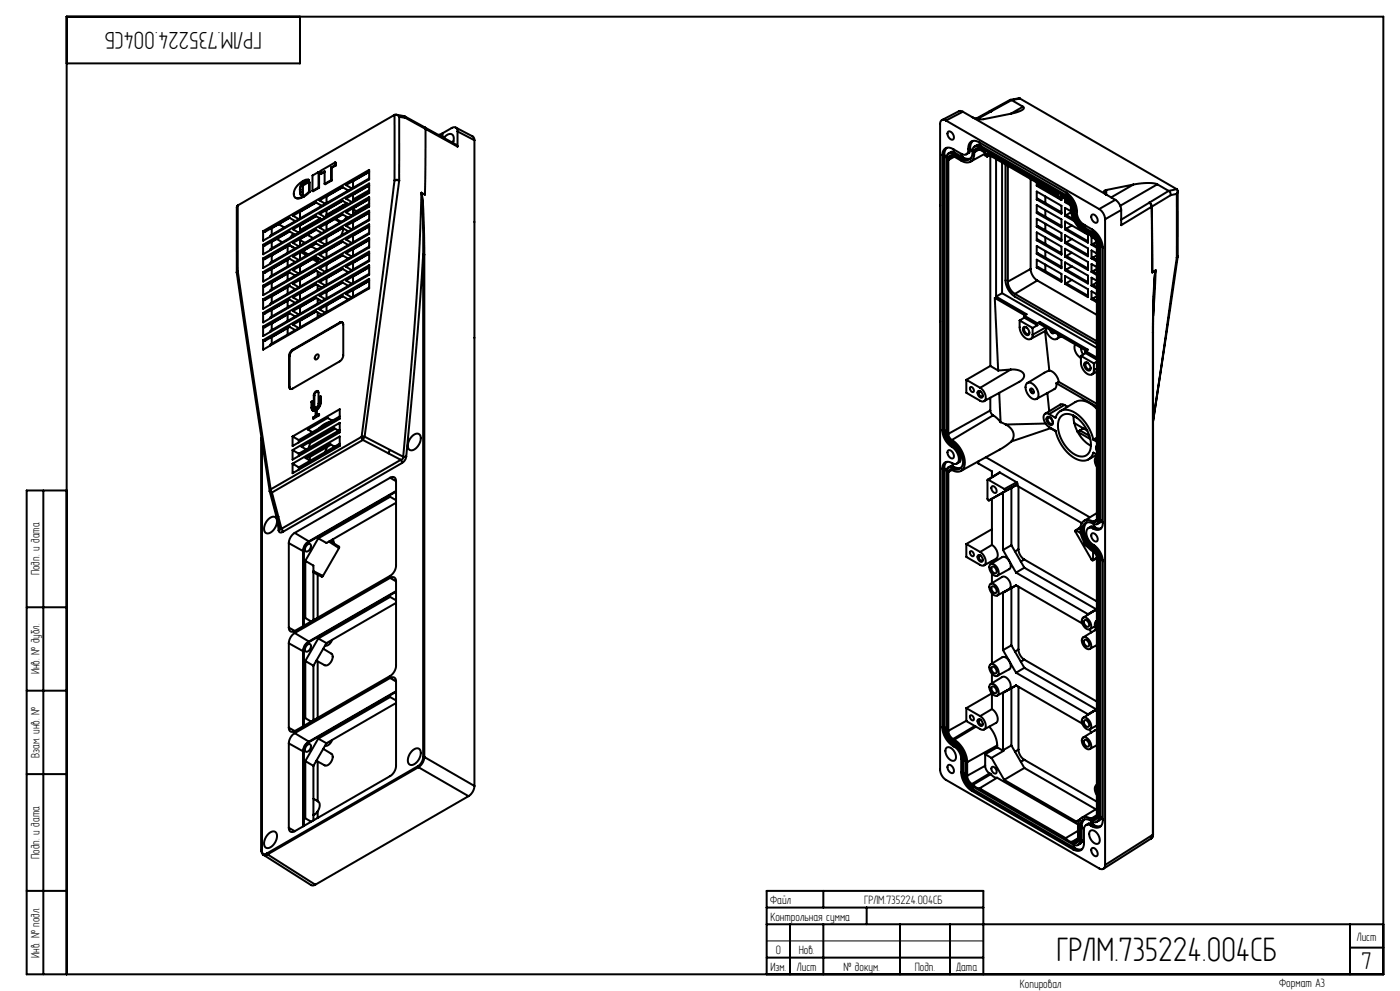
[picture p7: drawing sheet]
<svg xmlns="http://www.w3.org/2000/svg" width="420mm" height="297mm" viewBox="0 0 420 297" stroke-linecap="round" stroke-linejoin="round" font-family="sans-serif">
<defs><g id="words">
<text font-size="11" x="316.9" y="288">ГРЛМ.735224.004СБ</text>
<g font-size="7.8">
<text x="78.6" y="9.5" transform="rotate(-180 78.6 9.5)">ГРЛМ.735224.004СБ</text>
<text x="408.6" y="290.5">7</text>
</g>
<g font-size="3.9">
<text x="11.9" y="172.4" transform="rotate(-90 11.9 172.4)">Подп. и дата</text>
<text x="11.9" y="202.1" transform="rotate(-90 11.9 202.1)">Инв. № дубл.</text>
<text x="11.9" y="227.2" transform="rotate(-90 11.9 227.2)">Взам. инв. №</text>
<text x="11.9" y="257.4" transform="rotate(-90 11.9 257.4)">Подп. и дата</text>
<text x="231.1" y="270.9">Файл</text>
<text x="231.1" y="275.9">Контрольная сумма</text>
<text x="259.2" y="270.9">ГРЛМ.735224.004СБ</text>
<text x="407" y="281.9">Лист</text>
<text x="11.9" y="287.1" transform="rotate(-90 11.9 287.1)">Инв. № подл.</text>
<text x="232.7" y="285.9">0</text>
<text x="239.6" y="285.9">Нов.</text>
<text x="231.1" y="290.9">Изм.</text>
<text x="239" y="290.9">Лист</text>
<text x="253" y="290.9">№ докум.</text>
<text x="274.4" y="290.9">Подп.</text>
<text x="286.9" y="290.9">Дата</text>
<text x="306" y="296">Копировал</text>
<text x="383.8" y="295.9">Формат A3</text>
</g>
</g></defs>
<path d="M230 282h65" fill="none" stroke="#000" stroke-width=".3"/>
<g fill="none" stroke="#000" stroke-width=".6">
<path d="M90 5v14h-70M118.4 34.4l-47.1 27.2M118.4 34.4v19.7M118.4 34.4l.7 .1 .7 .5M118.4 34.4h.1M118.8 34.4l2.5 .4 .4 .5M119.8 35v19M119.8 35l1.9 .3M121.4 34.8l6.1 3.4M121.7 35.3l6 3.3M127.4 38.2l9.6 5.3 .3 .4M127.4 38.2l.3 .4"/>
<path d="M127.7 38.6l9.6 5.3M127.7 38.6l-.2 19.8-1.1-.6M132.8 39.9l-1.3 .5M132.8 39.9v1.2M136.7 38.2l5.2 2.7 .4 1.1M137.3 39.4a1.08 1.08 0 0 0-.6-1.2 1.08 1.08 0 0 0-1.2 .2l-2.7 1.5M137.3 39.4v4.5M137.3 39.4l5 2.6M283.8 36.1a1.08 1.08 0 0 0-1.3-.1 1.08 1.08 0 0 0-.5 1.1l.1 194.1 .7 1.6 1 .9 46 26.6a1.08 1.08 0 0 0 1.2 .1 1.08 1.08 0 0 0 .5-1.2M283.8 36.1l46 26.6M284.4 39.5a1.49 1.49 0 0 1 1.5 .7 1.49 1.49 0 0 1 0 1.6 1.67 1.67 0 0 1-1.5-2.3zM288.9 33.5l-1.2-.2-5.1 2.7"/>
<path d="M288.9 33.5l-5.1 2.6M288.9 33.5l45.7 26.4M296.9 33.3l.5 .1M296.9 33.3l-4.1 2.3M297.4 33.4h.1M297.4 33.4l-4.2 2.3M303.2 34.1l-8.5 1.7-1.6-.2-1.5-.5M303.5 30h-.5l-6.1 3.3M303.5 30h.1M303.5 30l-6.1 3.4M303.5 30l3.4 2M306 29.5l-2.9 .4"/>
<path d="M306 29.5l47 27.2M306 29.5l-2.5 .5M306.9 32l.3 .3a2.65 2.65 0 0 1-2.4 1.4l-1.6 .4M306.9 32l-3.7 2.1M90 56.8v.7M90 56.8l.1 .1M90 57.5l.2 .1M90.1 56.9l.1 .7M90.2 57.6l.2 .9M91 58.8l.2 .1M91.2 58.9a2.23 2.23 0 0 1-2.6 .4M91.3 54.5h.7"/>
<path d="M91.3 54.5a2.35 2.35 0 0 0-1.3 2.3M91.3 54.5l.1 .1M91.4 54.6a2.35 2.35 0 0 0-1.3 2.3M92 54.5l-.6 .1M92.5 53.9l.2 .1-.2 .3-.3 .3-.2-.1M92.5 53.9a4.6 4.6 0 0 0-4.2 4.9 1.52 1.52 0 0 0 2.3 .2l.4-.2M92.5 53.9l-.5 .6M92.7 54.5l-1.8 1.1v2.8a.65 .65 0 0 1-.9-.1 .65 .65 0 0 1 0-.8M92.7 57.4l-1.7 1.4M92.7 54.5l.2 .1v2.9M92.7 54.5v2.9M92.7 57.4l.2 .1"/>
<path d="M92.9 57.5l-1.7 1.4M95.6 51.6v4.6M95.6 51.6l.1 .1v4.6M95.6 51.6l-1.9 1v4.6M95.6 56.2l-1.9 1M95.6 56.2l.1 .1M95.7 56.3l-1.8 1-.2-.1M96.2 52l1.2-.7v3.8M97.4 51.5l-1.1 .6-.1-.1M98 58.9v2M98 58.9l-.3 .1M99.3 50.2v3.8"/>
<path d="M99.3 54l-1.9 1.1M99.3 54l.2 .1M99.3 50.2l.2 .1M99.5 54.1l-1.9 1.1-.2-.1M99.5 50.3v3.8M100.6 48.7l.1 .1v.8M100.6 48.7v.8M100.6 49.5l-1.3 .7M100.6 48.7l-4.4 2.5v.8M100.6 49.5l.1 .1M100.7 49.6l-1.2 .7M102.8 56.1l-4.8 2.8"/>
<path d="M104.5 57.1l-1.8-1-6.9 4 1.8 1M105.7 54.4l.2-.1v2M105.9 58.4v2M105.9 58.4l-.2 .1M110.8 59.6l-7 4 1.8 1M110.8 59.7l-4.9 2.8M110.8 55.5l-7 4 1.8 1.1M110.8 57.6l-6.3 3.6M110.8 55.6l-4.9 2.8M110.8 51.4l-7 4.1 1.8 1M110.8 53.5l-14.3 8.2M110.8 57l-4.9 2.8"/>
<path d="M118.4 54.1l-9.9 76.8M118.4 54.1l1.3 .1M119.7 54.2l-10.3 76.7M119.8 54l-.1 .2M119.8 54l-.7-.1-.7 .2M126.4 57.8h.1M126.4 57.8a861.2 861.2 0 0 1-4.1 63.9l-1.3 15.2M126.4 57.8l.4 5.5 .2 13.1M126.4 57.8h.1a23.7 23.7 0 0 1 .5 6.8l.3 11.8M133.2 41.3l.5-.5a1.37 1.37 0 0 1 1.9-.5 1.37 1.37 0 0 1 .5 1.8l-.2 .7M136 42.3l-.3 .4M142.3 42v193.5"/>
<path d="M282.7 46.5v82.5M283.3 46.4l.7 .5M283.3 46.4v82.5M283.3 46.2l-.6 .3M284.1 44.3l-.6 .9-.2 1.2M284.5 48v82M284.5 47.4v.6M285.3 45.5l-.8 .5M285.4 45.5l.9 .2M285.8 46.7l-1.3 .7M285.9 46.1a1.19 1.19 0 0 0-1.4-.1 1.19 1.19 0 0 0-.5 1.3v82.4a4.1 4.1 0 0 0 2.4 3.4 6.3 6.3 0 0 1 2.1 6.8 2.02 2.02 0 0 1-2.9 .3M285.9 46.1l2.5 1.5"/>
<path d="M286.2 44.8l.1 .9M286.3 45.7l2.5 1.4M286.3 47l-1.8 1M286.5 45.8l-.6 .3M288.7 46.3l.1 .8M288.8 47.1l1.3 .5 1-.1M289 47.2l-.6 .4M290.5 44.7a2 2 0 0 1 .8-2.2 2 2 0 0 1 2.4 .1l26.2 15.1a7.4 7.4 0 0 1 3.2 6.7l.4 1.1 1 1.3 3.1 2a7.1 7.1 0 0 1 3.2 5.5v82.5a1.74 1.74 0 0 1-.8 1.8 1.74 1.74 0 0 1-2-.2M290.5 44.7a1.31 1.31 0 0 1-.5 1.5 1.31 1.31 0 0 1-1.6-.1l-2.5-1.4a1.95 1.95 0 0 0-2.3-.3 1.95 1.95 0 0 0-.9 2.1M290.7 45.8l-.8 .5M291.1 44.4l-.6 .3M291.1 44.6l-.4 1.2"/>
<path d="M291.1 44.6l.6 .4M291.9 42.2l-.6 1-.2 1.4M292.3 45.6a2.42 2.42 0 0 1-1 2.8 2.42 2.42 0 0 1-2.9-.2l-2.5-1.5a.84 .84 0 0 0-.9-.1 .84 .84 0 0 0-.5 .8M292.3 45.2l.4-.6h.7l2.1 1.1v.8l.7 .4M292.3 45.2v.4M293.1 43.5l-.8 .5M293.1 43.5l1 .1M293.5 44.6l-1.2 .6M293.7 44.1a1.29 1.29 0 0 0-1.6 0 1.29 1.29 0 0 0-.3 1.6 2.04 2.04 0 0 1-1.1 2.1 2.04 2.04 0 0 1-2.3-.2M293.7 44.1l26.2 15.1M293.8 44.8l-1.5 .8M294 42.8l.1 .8"/>
<path d="M294.1 43.6l26.1 15.2M294.2 43.8l-.5 .3M295.5 46.1l-4.4 2.4M296.2 46.9v-.8l21.2 12.3v.8l.7 .4M296.9 46.6l-.7 .3M297.1 46.7v63M298.8 47.7v41.2M300.6 48.7v39.2M301.6 49.3v34.7a6.2 6.2 0 0 0 2.9 4.9l24.5 14.2M302.4 49.7v34.7M309.2 53.6v27M311 54.7v1"/>
<path d="M311 57.4l7.4 4.3v2.4l-7.4-4.3zM311 55.7l7.4 4.3v-.6M311 55.7l.4-.2 6 3.5M311 59.8l.4-.2 7 4M313.6 56.2v.6M313.6 58.9v1.9M318.1 59.6v-.8l1.8 1a3.5 3.5 0 0 1 1.4 3.5 8.7 8.7 0 0 0 3.9 6.1l2.4 1.4a3.1 3.1 0 0 1 1.4 2.9v82a.65 .65 0 0 1-.3 .7 .65 .65 0 0 1-.7 0M318.3 59.5l.1 .1M318.8 59.2l-.7 .4M319.5 59.6v1M319.9 59.2l1.3 1.4 .5 1.1 .1 1M320.2 57.9v.9"/>
<path d="M320.2 58.8a4.8 4.8 0 0 1 2.2 3.8M320.4 58.9l-.5 .3M331.3 57.2l.6-.3v1.4l-.4-.2a.56 .56 0 0 1-.2-.9zM334.6 59.9l1.3 1.4 .5 1.6M334.6 59.9l-4.8 2.8M340 55.3l-8.1 1.6M340 55.3l-6.7 3.9M347.2 55.2a14.3 14.3 0 0 0-7.2 .1M347.2 55.2l3.4 2M347.2 55.2l-11.1 6.5M350.6 57.2l-5.8 3.5M350.6 57.2h.1"/>
<path d="M350.6 57.2l.4 .5 .2 .8M351.2 58.5l-5.7 3.4M353 56.7l-2.4 .5M353 56.7h.1M353 56.7l.3 .7-.3 .7M353 58.1v19M353 58.1l-1.8 .4M353.3 57.3v19.4M71.3 61.6l-.3 .6v19.4M71.3 61.6v19.6M71.3 61.6h.1M78.9 69.3l31.9-18.4v2.9l-31.9 18.3z"/>
<path d="M78.9 73.4l31.9-18.4v2.9l-31.9 18.3zM78.9 77.4l31.9-18.3v2.8l-31.9 18.4zM81.5 68.4v2M81.5 72.5v1.9M81.5 76.6v1.9M81.5 76.6h-.2M81.5 72.5h-.2M81.5 68.4l-.2 .1M83 71.6l1.7 1M83.6 67.2l1.7 1M86.3 73.8v2M86.3 77.9v2"/>
<path d="M86.8 73.5l1.7 1M86.9 69.4l-5.4 3.1M86.9 77.5l-5.4 3.1M86.9 65.3l-5.4 3.1M86.9 73.5l-5.4 3.1M87.5 70.6l.4 .2M88.1 70.1l-1.1 1.1M88.6 78.5l-1.8-1-7.4 4.3-.5-.3M88.6 74.4l-1.8-1-7.4 4.3-.5-.3M88.6 70.4l-1.8-1.1-7.4 4.3-.5-.2M88.6 66.3l-1.8-1-7.4 4.2-.5-.2M90 63.5v2"/>
<path d="M90 67.6v1.9M90 71.7v1.9M90 75.8v1.9M90 79.8v2M90 79.8l-.2 .1M90 75.8h-.2M90 71.7h-.2M90 67.6h-.2M90 63.5l-.2 .1M90 72l1.5 .8M90 69.1l.3 .2M90.3 75.6l1.7 1"/>
<path d="M90.8 75.3l1.7 1M92.2 70.4l1.7 .9M93.3 73.8l1.8 1M93.8 77.7l1.5 .9M94.3 77.3l1 .6M94.8 68.9l-4.8 2.8M94.8 64.8l-4.8 2.8M94.8 77l-4.8 2.8M94.8 73l-4.8 2.8M94.8 60.7l-4.8 2.8M95.3 78.6v.1M95.3 77.9v.7"/>
<path d="M95.4 77.4l-.1 .5M96 65.5l.2 .1M96 65.5l-6 3.5M96.5 61.7l-15.3 8.9v.3M96.5 78l-1.7-1-6.9 4 1.7 1M96.5 73.9l-1.7-1-6.9 4 1.7 1M96.5 69.9l-1.7-1.1-6.9 4 1.7 1M96.5 65.8l-1.7-1.1-6.9 4 1.7 1M96.5 61.7l-1.7-1-6.9 3.9 1.7 1.1M97.7 75.3l.3-.1v2M98 63v2M98 67.1v1.9"/>
<path d="M98 71.2v1.9M98 79.3v2M98 79.3l-.3 .1M98 71.2h-.3M98 67.1h-.3M98 63l-.3 .1M98.3 64.4l.4 .1M99.9 63.3l.2 .1M100.1 63.2v.2M100.1 63.4l-2.1 1.2M100.4 65.7l1.7 .9M100.6 65.5l1.8 1"/>
<path d="M101.9 62.1l.5 .3M102.7 72.4l1.8 1M102.7 61.6l.5 .3M102.8 72.4l-7 4 1.8 1M102.8 68.4l-4.8 2.8M102.8 76.5l-4.8 2.8M102.8 64.3l-4.8 2.8M102.8 60.2l-4.8 2.8M103 61.5l.5 .2M103 68.5l-.6 2.1M104 60.9l-6 3.5M104.1 65l-.7 .9"/>
<path d="M104.5 61.2l-23.3 13.4v.3M104.5 77.5l-1.8-1-6.9 4 1.8 1M104.5 69.3l-1.8-1-6.9 4 1.8 1M104.5 65.3l-1.8-1.1-6.9 4 1.8 1M104.5 61.2l-1.8-1-6.9 3.9 1.8 1.1M105.7 74.8l.2-.1v2M105.9 62.5v1.9M105.9 66.6v1.9M105.9 70.6v2M105.9 78.8v2M105.9 78.8l-.2 .1M105.9 70.6l-.2 .1"/>
<path d="M105.9 66.6h-.2M105.9 62.5h-.2M105.9 62.8l1.1 .5M105.9 64.3l.1 .1M105.9 63.5l.9 .5M107 63.3v.5M110.8 61.6l-29.6 17.1v.3M110.8 65.7l-29.6 17.1v.3M110.8 75.9l-7 4.1 1.8 1M110.8 78l-6.3 3.6M110.8 76l-4.9 2.8M110.8 71.9l-7 4 1.8 1"/>
<path d="M110.8 73.9l-14.3 8.2M110.8 67.8l-7 4 1.8 1M110.8 69.8l-22.2 12.8M110.8 67.9l-4.9 2.7M110.8 63.7l-7 4 1.8 1M110.8 63.8l-4.9 2.8M110.8 61.1l-3.8 2.2M127 76.4l-1.7 22.6-3.4 37.8M127 76.4v150.5M127.3 76.4h-.3M127.3 76.4v150.5M311 61.5l7.4 4.3v2.3l-7.4-4.2z"/>
<path d="M311 65.6l7.4 4.3v2.3l-7.4-4.3zM311 69.6l7.4 4.3v2.4l-7.4-4.3zM311 73.7l7.4 4.3v2.4l-7.4-4.3zM311 77.8l7.4 4.3v2.4l-7.4-4.3zM311 63.9l.4-.3 7 4.1M311 67.9l.4-.2 7 4.1M311 72l.4-.2 7 4.1M311 76.1l.4-.2 7 4.1M313.6 63v1.9M313.6 67.1v1.9M313.6 71.1v2M313.6 75.2v2"/>
<path d="M313.6 79.3v2M319.5 78.6l6.9 4v2.4l-6.9-4zM319.5 74.5l6.9 4v2.4l-6.9-4zM319.5 70.5l6.9 3.9v2.4l-6.9-4zM319.5 66.4l6.9 4v2.3l-6.9-4zM319.5 64.7l2.8 1.6M319.5 60.6l1.7 .9M319.9 68.5l6.5 3.8M319.9 60.4l-.4 .2M319.9 60.4l1 .6M319.9 72.6l6.5 3.8M319.9 64.5l2.1 1.2"/>
<path d="M319.9 76.7l6.5 3.8M319.9 68.5l-.4 .2M319.9 72.6l-.4 .2M319.9 76.7l-.4 .2M320.3 60.1l-.4 .3M321.3 63.3l-1.8-1v2.4M321.3 63.6l-1.8 1.1M321.6 67.6l-1.7 .9M321.6 71.6l-1.7 1M321.6 75.7l-1.7 1M321.6 79.8l-1.7 1M321.8 62.7a7.4 7.4 0 0 0 3.4 6.1"/>
<path d="M322.4 62.6l.1 .3 .6 .3M322.4 62.6a6.8 6.8 0 0 0 3.1 5.7M322.4 62.4l-.6 .3M325.2 68.8l2.4 1.4M325.4 67.5l.1 .8M325.5 68.3l2.5 1.5M325.7 68.4l-.5 .4M327.5 77.4l1.5 .9M327.5 73.3l1.5 1M327.5 64.4a1.49 1.49 0 0 1 1.5 .7 1.49 1.49 0 0 1 0 1.6 1.67 1.67 0 0 1-1.5-2.3zM327.6 70.2l1.4 1.5 .6 1.9M327.8 73.1l1.2 .8"/>
<path d="M327.8 77.2l-.3 .2M327.8 77.2l1.2 .7M327.9 68.9l.1 .9M328 69.8a4.8 4.8 0 0 1 2.1 3.7M328.2 69.9l-.6 .3M328.4 71.5l-.9-.5v2.3M328.9 72.5l-1.4 .8M329 76l-1.5-.9v2.3M329 76.5l-1.2 .7M329.6 73.6v82.5M329.8 62.7l1.3 1.4 .4 1.6M330.1 73.3l-.5 .3"/>
<path d="M330.1 73.5l.7 .5M330.1 73.5v82.4M331.5 65.7v193.5M336.4 62.9l-4.9 2.8M344.8 60.7l.4 .5 .3 .7M344.8 60.7h.1M344.8 60.7l-8.4 5.1M344.8 60.7l.6 .6 .1 .6M345.5 61.9l.2 19.8M345.5 61.9l-9.1 5.6v-4.6M353 77.3l-7.1 48.9M353 77.1v.2"/>
<path d="M353.3 76.9l-.3 .4M353.3 76.7l-.3 .4M353.3 76.7v.2M353.3 76.9l-7.4 49.4M71 81.8l9.9 65.4M71 81.6v.2M71.3 81.2l9.9 65.5M71.3 81.2l-.2 .6M71.3 81.2l-.3 .4M78.9 81.5l31.9-18.3v2.8l-31.9 18.4zM78.9 85.6l31.9-18.4v2.9l-31.9 18.4zM78.9 89.7l31.9-18.4v2.9l-31.9 18.3z"/>
<path d="M78.9 93.8l31.9-18.4v2.9l-31.9 18.3zM78.9 97.9l31.9-18.4v2.8l-31.9 18.4zM81.5 97h-.2M81.5 80.6v2M81.5 84.7v2M81.5 88.8v2M81.5 92.9v2M81.5 97v1.9M81.5 92.9l-.2 .1M81.5 88.8l-.2 .1M81.5 84.7l-.2 .1M81.5 80.6l-.2 .1"/>
<path d="M86.3 82v1.9M86.3 86.1v1.9M86.3 90.1v2M86.3 94.2v2M86.3 98.3v2M86.9 89.8l-5.4 3.1M86.9 98l-5.4 3.1M86.9 85.7l-5.4 3.1M86.9 93.9l-5.4 3.1M86.9 81.6l-5.4 3.1M88.6 98.9l-1.8-1-7.4 4.3-.5-.3M88.6 82.6l-7.4 4.3v.3"/>
<path d="M88.6 94.9l-1.8-1.1-7.4 4.3-.5-.2M88.6 90.8l-1.8-1-7.4 4.2-.5-.2M88.6 86.7l-1.8-1-7.4 4.3-.5-.3M88.6 82.6l-1.8-1-7.4 4.3-.5-.3M90 83.9v2M90 88v2M90 92.1v1.9M90 96.2v1.9M90 96.2h-.2M90 92.1h-.2M90 88l-.2 .1M90 83.9l-.2 .1"/>
<path d="M94.8 89.3l-4.8 2.8M94.8 85.2l-4.8 2.8M94.8 93.4l-4.8 2.8M94.8 81.1l-4.8 2.8M95.3 81.4v1.4M95.3 85.5v1.4M95.3 89.6v1.4M95.3 93.6v1.5M96.5 94.3l-1.7-1-6.9 4 1.7 1M96.5 82.1l-15.3 8.9v.3M96.5 90.3l-1.7-1.1-6.9 4 1.7 1M96.5 86.2l-1.7-1-6.9 3.9 1.7 1.1"/>
<path d="M96.5 82.1l-1.7-1-6.9 4 1.7 1M98 91.6h-.3M98 87.5l-.3 .1M98 83.4v2M98 87.5v1.9M98 91.6v1.9M98 83.4l-.3 .1M101.9 96.7a.65 .65 0 0 1 .8-.1 .65 .65 0 0 1 .3 .7v9.2l-.6 1.4-14.6 8.6a.65 .65 0 0 1-.8 0 .65 .65 0 0 1-.3-.7M101.9 96.7l-14.1 8.1M101.9 96.7l.2 .1M102.1 96.8l-14.2 8.1M102.7 96.6l-.6 .2"/>
<path d="M102.8 88.8l-4.8 2.8M102.8 84.7l-4.8 2.8M102.8 80.6l-4.8 2.8M104.5 89.8l-1.8-1.1-6.9 4 1.8 1M104.5 81.6l-23.3 13.5v.2M104.5 85.7l-1.8-1-6.9 3.9 1.8 1.1M104.5 81.6l-1.8-1-6.9 3.9 1.8 1.1M105.9 87h-.2M105.9 82.9l-.2 .1M105.9 82.9v2M105.9 87v1.9M110.8 84.1l-7 4 1.8 1"/>
<path d="M110.8 86.1l-29.6 17.1v.3M110.8 84.2l-4.9 2.8M110.8 82.1l-29.6 17v.3M110.8 80l-7 4 1.8 1.1M110.8 80.1l-4.9 2.8M298.8 88.9l9.2 5.3-.7 .4M300.6 87.9l28.4 16.4M300.6 87.9l-1.8 1M302.4 84.4l.1 1.1 .6 1.1 1.4 1.5M304.5 88.1l24.5 14.2M305.9 96v2.1a3.6 3.6 0 0 0 3 3.6 1.21 1.21 0 0 0 .9-1.4M305.9 96l3.9 2.3"/>
<path d="M307 98.1a1.55 1.55 0 0 1 1.7 2 1.03 1.03 0 0 1-1 .2 1.03 1.03 0 0 1-.7-.9l-.1-.8zM307.3 94.6l3.9 2.3M307.3 95.2l3.9 2.3M307.3 95.2l-1.4 .8M307.3 94.6v.6M307.5 94.5l-9.1-5.2 1.1 21.7M307.9 98.1a.6 .6 0 0 0-.7 .3 .6 .6 0 0 0 .1 .7l.5 .8a.52 .52 0 0 0 .6 .2 .52 .52 0 0 0 .4-.4M309.2 80.6l.6 2 1.4 1.5M309.2 80.6l-6.8 3.8M309.8 98.3v2M311 80.2l.4-.2 7 4.1M311.2 84.1l17.8 10.3"/>
<path d="M311.2 84.1l-6.7 4M311.2 97.5l-1.4 .8M311.2 96.9v.6M311.9 96.5l14.5 8.3-.7 .4M311.9 96.5v.6l13.9 8M311.9 96.5l-.7 .4M313.5 99.2l1.3 11.9M313.7 98.1a3.6 3.6 0 0 0 3 3.6 1.21 1.21 0 0 0 .9-1.4M313.7 98.1h.1M313.7 98.1l-3.9 2.2M313.8 99.1l-4.6 2.5M315 98.9l.4 .8a.39 .39 0 0 0 .5 .3 .39 .39 0 0 0 .3-.5l-.4 .2-.5-.7"/>
<path d="M319.5 82.7l6.9 4v2.4l-6.9-4zM319.9 80.8l6.5 3.8M319.9 84.9l6.5 3.8M319.9 80.8l-.4 .2M319.9 84.9l-.4 .2M321.6 83.9l-1.7 1M327.5 89.7l1.5 .9M327.5 81.5l1.5 .9M327.5 85.6l1.5 .9M327.8 81.3l1.2 .7M327.8 85.4l1.2 .7M327.8 89.5l1.2 .7"/>
<path d="M329 88.2l-1.5-.9v2.4M329 84.1l-1.5-.9v2.4M329 80.1l-1.5-1v2.4M329 80.6l-1.5 .9M329 84.7l-1.5 .9M329 88.8l-1.5 .9M345.9 99.6v150.6M345.9 99.5v.1M345.9 99.5v150.6M346.7 81l-1 .7M346.7 81l-.1 .4a144.8 144.8 0 0 0-.7 18.2M346.7 81l-.6 7.8-.2 10.7"/>
<path d="M346.7 81h.1M346.7 81l-.7 13.6M78.9 101.9l31.9-18.3v2.8l-31.9 18.4zM81.5 101.1h-.2M81.5 101.1v1.9M86.7 106.7v9.1M86.7 115.8l.2 .2M86.7 106.7l.2 .1M86.9 116l.2 .6M86.9 106.8v9.2M87.8 104.8l-.8 .8-.3 1.1M87.8 104.8l.1 .1"/>
<path d="M87.9 104.9l-.7 .8-.3 1.1M94.1 118.5l.6-1.1a.48 .48 0 0 1 .5-.3 .48 .48 0 0 1 .4 .6l-.1 3.4-.5 .9a.48 .48 0 0 1-.5 .3 .48 .48 0 0 1-.4-.6M94.1 118.5v3.2M94.1 118.5l.2 .1M94.3 118.6v3.2M94.8 106.5a.52 .52 0 0 1 .8-.1 .52 .52 0 0 1-.2 .8 .57 .57 0 0 1-.8 .5 .57 .57 0 0 1 0-1zM95.4 117.3l-.7 .3-.4 1M95.9 119.1v1.6M95.9 119.1l.2 .1M96.1 119.2v1.6M96.3 118.9l-.1 2.1-.5 1.1-.7 .8v1.6M96.3 118.9l-.2-.1-.2 .3"/>
<path d="M96.3 118.9l-.2 .3M289.9 113.8v3.9l4.1 2.4a1.14 1.14 0 0 0 1.5-.1 1.14 1.14 0 0 0 .2-1.5l-.6-1.2-1.1-1.1M289.9 113.8l4.1 2.4M291.1 116.1a.84 .84 0 0 1 .9 .4 .84 .84 0 0 1-.2 1l-.7-.5zM293.4 117.2a1.22 1.22 0 0 1 1.2 .6 1.22 1.22 0 0 1-.1 1.4 1.38 1.38 0 0 1-1.1-2zM294.1 117.3a.72 .72 0 0 0-.5 .7 .72 .72 0 0 0 .5 .7 .41 .41 0 0 0 .4 .2 .41 .41 0 0 0 .3-.4M297.1 119.2v3.8M297.1 109.7l-7.2 4.1M297.1 109.7l2.4 1.3M299.8 117.7l.4 8.8M303.2 110.8a3.6 3.6 0 0 1 4 1.5 2.03 2.03 0 0 1-1.4 2.1l-10.6 5.8M303.2 110.8l-3.7 .2"/>
<path d="M303.2 110.8l-9.2 5.4M308.1 114.9a2.24 2.24 0 0 1 2.9 1.5 2.09 2.09 0 0 1-.3 3.3 3.4 3.4 0 0 1-2.6-4.8zM309.1 116.5a.8 .8 0 0 1 .9 .4 .8 .8 0 0 1-.1 1l-.8-.6zM309.7 116.6a.5 .5 0 0 0-.3 .7 .5 .5 0 0 0 .8 .1M314.2 117.8l.6 5.5M314.8 111.1a4 4 0 0 1 2.8 3.3M314.8 111.1l-1.3 .5-5.3 3.2M316.9 114.9v.9l-.4 .7-5.5 3.1M316.9 114.9l12.1 7M317.6 100.3h.1M317.6 114.4l11.4 6.6M317.6 114.4l-.7 .5"/>
<path d="M318.4 100.8l-1.4 .8M322.6 103.2a3.4 3.4 0 0 0 1.7 4M324.3 104.2l.6 2.1M324.3 104.2h.1M324.3 106.7v2a3.6 3.6 0 0 0 3 3.6 1.21 1.21 0 0 0 .9-1.4M324.3 106.7l3.9 2.2M325.4 108.7a1.55 1.55 0 0 1 1.7 2.1 1.03 1.03 0 0 1-1.1 .1 1.03 1.03 0 0 1-.6-.9l-.2-.7zM325.7 105v.2M325.7 105.2l3.3 2M325.7 105.8l-1.4 .9M325.7 105.8l3.3 2M325.7 105.2v.6"/>
<path d="M326.3 108.8a.6 .6 0 0 0-.7 .2 .6 .6 0 0 0 .1 .8l.5 .7a.52 .52 0 0 0 .6 .3 .52 .52 0 0 0 .4-.5M328.2 108.9v2M329 111.4l-1.4 .8M329 108.4l-.8 .5M329 110.4l-.8 .5M78.4 131.1v123.8M78.5 131.6v123.2M87.8 130.8l14.1-8.2v2.9l-14.1 8.2zM87.8 134.9l14.1-8.2v2.9l-14.1 8.1zM87.8 139l14.1-8.2v2.9l-14.1 8.1zM87.8 139l1.8 1.1M87.8 134.9l1.8 1.1"/>
<path d="M87.8 130.8l1.8 1.1M89.6 131.9v.7M89.6 136v.7M91.9 134.7l-2.3 1.3M92.4 136.8l.4 .2M92.6 132.6l.4 .2M92.8 137l.5 1M93 132.8l-.3 1.4M93.1 138.1l-3.5 2M93.4 122.2a.84 .84 0 0 0 .4 .8 .84 .84 0 0 0 .9 .1M93.4 120.5v1.7M93.4 122.2l.2 .1"/>
<path d="M93.4 120.5l.2 .1M93.6 122.3l.3 .8M93.6 120.6v1.7M93.8 120.3v1.6a.8 .8 0 0 0 .7 .8 .8 .8 0 0 0 .9-.6l.5-1.4M93.8 120.3l-.2-.1-.2 .3M93.8 120.3l-.2 .3M94 125.1l.1 .1M94.1 125.2v.2M94.1 121.7l.2 .1M94.3 121.8l.1 .4M94.7 123.1v1.6M94.7 124.7l-.7 .4"/>
<path d="M94.7 123.1l.1 .1v1.6M94.7 124.7l.1 .1M94.8 124.8l-.7 .4M95 124.5l.7-.4v.4l-1.7 1v-.4M95.7 124.3l-.7 .2M95.9 120.7l.2 .1M96.1 120.8a1.66 1.66 0 0 1-2 1.8M98.2 133.9l-.7 1.6M99.1 126.4l-1.5 .5-1.9 1.5M99.3 133.3l-6.5 3.7M99.7 126.1l-1.4-.8-6 3.4 1.4 .8M100.4 133.9l-1.4-.9-7.4 4.3 1.5 .8"/>
<path d="M100.5 128.5l-7.5 4.3M101.6 129.1l-1.4-.8-9.8 5.6 1.5 .8M101.9 133l-8.8 5.1M101.9 128.9l-10 5.8M101.9 124.8l-12.3 7.1M108.5 130.9l.4 1M108.5 130.9l-27.3 15.8M108.9 131.9l7.6 3.9M108.9 131.9l-27.3 15.7M109.4 130.9l7.6 3.9M109.4 130.9h-.9M109.4 130.9l-.5 1"/>
<path d="M116.5 135.8l3.7 2M117 134.8l4 2.1M117 134.8l-.5 1M120.2 137.8l.4 1M120.2 137.8l-35.7 20.7M120.6 138.8l-35.8 20.6M121 136.9l-.1 .5-.7 .4M121.9 136.8l-.4 1-.9 1M121.9 136.8l-.9 .1M123.6 130.8l.2-.2a1.36 1.36 0 0 1 1.8-.6 1.36 1.36 0 0 1 .6 1.8 3.3 3.3 0 0 1-3.2 3.1 2.67 2.67 0 0 1 .4-3.9zM282.7 129a6.3 6.3 0 0 0 2.9 4.9M283.3 128.9a5.8 5.8 0 0 0 2.6 4.6"/>
<path d="M283.3 128.9l.7 .5M283.3 128.7l-.6 .3M284 138.4l-.5 .8-.2 1.1M284.4 135a1.49 1.49 0 0 1 1.5 .7 1.49 1.49 0 0 1 0 1.7 1.67 1.67 0 0 1-1.5-2.4zM284.5 130l.3 1.1 .8 .8M285.2 139.7l-.8 .4M285.3 139.6l1.9 .7 1.1-.1M285.6 133.9a3.9 3.9 0 0 1 1.7 4.9 1.71 1.71 0 0 1-2.3-.3 1.68 1.68 0 0 0-1.7 .3 1.68 1.68 0 0 0-.6 1.6M285.6 131.9a7.7 7.7 0 0 1 3.5 8.3 2.3 2.3 0 0 1-3.5 .6M285.9 132.7v.8M285.9 138.9v.9M285.9 133.5a4.3 4.3 0 0 1 2 4.9v.1"/>
<path d="M286.1 133.6l-.5 .3M286.1 139.9l-.5 .3M287.8 138.5l-.8 .4M293.5 138.3v.6l4.1 2.3v1.8M295.8 137l31.2 18M297.1 123l.3 .9 .5 .6M297.1 123l-12.6 7M297.9 124.5l1.2 .8 1.1 1.2M297.9 124.5l-12.3 7.4M300.2 126.5l1.5 .7M301.7 127.2a3.3 3.3 0 0 1 1.7 5.1M303.4 132.3l-3.1 2.2-12 6.6"/>
<path d="M313.7 126.9l-12 .3M314.1 125a1.55 1.55 0 0 1 1.7 2.1 1.03 1.03 0 0 1-1.1 .2 1.03 1.03 0 0 1-.6-1l-.2-.7zM314.4 125.2a1.23 1.23 0 0 1 1.2 .6 1.23 1.23 0 0 1-.1 1.3 1.44 1.44 0 0 1-1.1-1.9zM314.7 124.1l2 1.1a3.4 3.4 0 0 1 5.4-1.7 13.1 13.1 0 0 1 5.9 8.3M314.7 124.1a1.14 1.14 0 0 0-1.4 .1 1.14 1.14 0 0 0-.2 1.5l1.1 1.8 2.5 1.6a11.8 11.8 0 0 0 7.6 8.9 3.1 3.1 0 0 0 3.7-2.4l1 .6-2.5 1.5M315.1 128.3l-11.7 4M315.1 128.3l1.6 .9M315.1 128.2v.1M318.3 124.8a3.6 3.6 0 0 1 4.9 .5 9.9 9.9 0 0 1 3.7 9.9 2.95 2.95 0 0 1-4.7 .9 10.1 10.1 0 0 1-4.5-10.3zM319.3 121.4l-1.1-.2-4.7 2.8M319.3 121.4l1 .5M319.3 121.4l-4.6 2.7"/>
<path d="M322.1 124.6l.2 2.2M322.1 124.6l.8 .5M322.1 124.6h.1M322.3 126.8l1 2.6M322.3 126.8l3.9 2.2M323.3 129.4l1.9 2.6 2.1 1.6M323.3 129.4l3.8 2.2M324 129l-.7 .4M324 129l2.8 1.6M325 128.4l-1 .6M328 131.8l1 .6M328.9 136.9h.1a2.02 2.02 0 0 0 0 3"/>
<path d="M329 136.3v.1M329 122.5a5.6 5.6 0 0 0-6.4-2l-4.5 2.7M329 133.5l-.2 .7 .2 .9M329 131.2l-1 .6M13 147v145M20 147h-12v145h407v-287h-395v287M80.4 155.7l.2-.2a1.36 1.36 0 0 1 1.9-.6 1.36 1.36 0 0 1 .6 1.8 3.3 3.3 0 0 1-3.2 3.1 2.67 2.67 0 0 1 .4-3.9zM80.9 147.2v.1M80.9 147.3l2 7.3M80.9 147.3l.7 .3M81.2 146.7l.4 .9M81.2 146.7l-.3 .5"/>
<path d="M81.6 147.6l1.9 7.3M82.9 154.6l.6 .3M82.9 154.6l1 3.8M83.3 156.2l.3 2.7M83.5 154.9l1 3.6M83.6 158.9a.72 .72 0 0 0 .4 .7 .72 .72 0 0 0 .8-.2M83.9 158.4l-.3 .5M83.9 158.4a.29 .29 0 0 0 .3 .3 .29 .29 0 0 0 .3-.2M84.5 158.5l.3 .9M88.4 159.7l-1.3 1.5-.5 1.6M88.4 159.7l4.3 2.5M89.6 140.1v.6"/>
<path d="M117 143.2a1.08 1.08 0 0 1 1.3-.1 1.08 1.08 0 0 1 .5 1.1M117 143.2l-28.6 16.5M117 143.2l1.8 1M118.8 144.2v25.3l-.2 1.1-.5 1-1.1 1-28.6 16.5M118.8 147.3l-26.9 15.6-.5 .5-.3 .9M118.8 147.1l-26.1 15.1M118.8 149.9l-1.8-1-21.5 12.4M118.8 150.7l-20.9 12-2.4-1.4M282.7 140.4v77.6M283.3 140.3l.7 .5M283.3 140.3v77.6M283.3 140.1l-.6 .3"/>
<path d="M284.5 141.5v77.5M285.6 140.8a.65 .65 0 0 0-.8 0 .65 .65 0 0 0-.3 .7M285.6 140.2a.97 .97 0 0 0-1.2-.1 .97 .97 0 0 0-.4 1.1v77.5a5 5 0 0 0 3.1 4.2 7.5 7.5 0 0 1 2.5 5.2l.1 4.9 .7 1.4 1 1 30.6 17.7a1.19 1.19 0 0 0 1.4 .2 1.19 1.19 0 0 0 .5-1.3M285.6 140.9l-1.1 .6M296.5 143.8l-.3 .1v5.6l.5 .5M296.5 143.8l4.8 2.8M297.6 149.5v13.8M297.6 158.6l-7.7 4.4M297.6 145.8a1.22 1.22 0 0 1 1.2 .6 1.22 1.22 0 0 1-.1 1.3 1.38 1.38 0 0 1-1.1-1.9zM300 141.6l-3.7 2.2M300 141.6l5 2.9M300 141.6l-3.5 2.2"/>
<path d="M300.9 147.6v17.2M300.9 147.6l-4.2 2.4M301.3 146.6l.2 .6M301.5 147.2l-4.8 2.8M303.4 146.3l-2.5 1.3M303.4 146.3v17.1M304.9 145.4l-1.5 .9M305 144.5l.2 .7M305 144.5l-3.7 2.1M305.2 145.2l-.4 .2 19.7 11.4M305.2 145.2l-3.7 2M305.5 145.8v18.8"/>
<path d="M322.8 159h-.2l.1 .4 4.8 8.3 .2 .3 .2-.2M322.8 159l1.4 .8M324.1 158.1l-1.3 .9M324.1 158l-1.5 1M326 156.6a5 5 0 0 0 .9 6.5l1.5 1.2M327.5 159.9a1.49 1.49 0 0 1 1.5 .7 1.49 1.49 0 0 1 0 1.7 1.67 1.67 0 0 1-1.5-2.4zM328 158.4a1.37 1.37 0 0 0-1.7 .1 1.37 1.37 0 0 0-.4 1.7 5.3 5.3 0 0 0 2.9 3.6l1.5 2.1 .5 2.3v77.6a1.95 1.95 0 0 1-.9 2.1 1.95 1.95 0 0 1-2.3-.3M328 156.4a2.4 2.4 0 0 0-2.8-.3 2.4 2.4 0 0 0-1.1 2.7 9.1 9.1 0 0 0 4.4 7l.5 1.4M328.3 157.1l.1 .9M328.4 158l.9 .4 1-.1M328.4 158l-.9-.3-1 .6M328.6 158.1l-.6 .3"/>
<path d="M329 153.8l-3.8 2.3M329 155.7l-1 .7M329.6 156.1a1.04 1.04 0 0 1-.7 1.1 1.04 1.04 0 0 1-1.2-.4 2.07 2.07 0 0 0-2.4 .1 2.07 2.07 0 0 0-.7 2.3 7.5 7.5 0 0 0 3.4 5.5M329.9 156.7l-.8 .4M330.1 155.9l-.2 .7M330.1 155.9l.7 .5M330.1 155.7l-.5 .4M86.6 162.8v25.3M86.6 162.8l4.4 2.4M91 165.2v22.4M91.1 164.3v23.2M91.1 164.2l-.1 1"/>
<path d="M91.6 168.1v17.1l1.8 1M91.6 168.1l2.4 1.4v16.4M92.1 163.4l.1-.2a.68 .68 0 0 1 1 0 .68 .68 0 0 1 0 1l-.4 .7a.73 .73 0 0 1-1.1 .3 .73 .73 0 0 1-.1-1.2zM92.7 162.2l-.8 .7M94 171.6l2.5 1.2 .4-.2M94 171.2l2.9 1.4M95.3 172.2v12.9M95.5 161.3l-3.9 6.8M98.7 162.3l3 2M99 162.1l2.7 1.8v.4M99.8 161.7l.4 1.2M101.7 164.3l-4.8 8.3"/>
<path d="M117 173.2a1.08 1.08 0 0 1 1.3-.1 1.08 1.08 0 0 1 .5 1.1M117 173.2l-28.6 16.5M117 173.2l1.8 1M118.8 174.2v25.3l-.2 1.1-.5 1-1.1 1-28.6 16.5a1.08 1.08 0 0 1-1.2 .1 1.08 1.08 0 0 1-.6-1.1M118.8 177.3l-26.9 15.6-.5 .5-.3 .9M118.8 177.1l-26.1 15.2M118.8 179.9l-1.8-1-21.5 12.5M289.9 163v3.9l4.1 2.4a1.14 1.14 0 0 0 1.5-.1 1.14 1.14 0 0 0 .2-1.5l-.6-1.2-1.1-1.1M289.9 163l4.1 2.4M291.1 165.3a.84 .84 0 0 1 .9 .4 .84 .84 0 0 1-.2 1l-.7-.5zM293.4 166.4a1.22 1.22 0 0 1 1.2 .6 1.22 1.22 0 0 1-.1 1.4 1.38 1.38 0 0 1-1.1-2zM294.1 166.5a.72 .72 0 0 0-.5 .7 .72 .72 0 0 0 .5 .7 .41 .41 0 0 0 .4 .2 .41 .41 0 0 0 .3-.4"/>
<path d="M297.1 169.2a2.04 2.04 0 0 1 2.5 2 1.01 1.01 0 0 1-.5 1.4 1.01 1.01 0 0 1-1.3-.5l-1-1.7zM297.1 175.1a2.04 2.04 0 0 1 2.5 2 1.01 1.01 0 0 1-.5 1.4 1.01 1.01 0 0 1-1.3-.5l-1-1.7zM297.2 175l3.5-2.1a2.5 2.5 0 0 1 2.5 2.9l-.4 .7-3.6 2M297.2 169.1l3.5-2.1a2.5 2.5 0 0 1 2.5 2.9l-.4 .7-3.6 1.9M297.6 168.1v.7M297.6 171.9v2.9M297.6 177.8v21.1M297.6 163.3a2.98 2.98 0 0 1 1.2 4.1l-3.6 2M297.6 169.9a1.22 1.22 0 0 1 1.2 .6 1.22 1.22 0 0 1-.1 1.3 1.38 1.38 0 0 1-1.1-1.9zM297.6 175.8a1.22 1.22 0 0 1 1.2 .6 1.22 1.22 0 0 1-.1 1.3 1.38 1.38 0 0 1-1.1-1.9zM297.6 163.3l-3.6 2.1M300.9 177.6v17.2"/>
<path d="M300.9 164.8l3.9 6.8M300.9 177.6l3.9-2.2 19.9 11.5M303.4 163.4l-2.5 1.4M303.4 176.3v17.1M303.4 163.4l3.9 6.7M303.4 176.3l-2.5 1.3M304.8 171.6l21.6 12.5M304.9 175.4l-1.5 .9M305.5 164.6l.5 1.6 1.3 1.5M305.5 175.8v18.8M305.5 164.6l-1 .7M307.3 167.7l21.7 12.5"/>
<path d="M307.3 170.1l-2.5 1.5M307.3 170.1l21.6 12.5M307.3 167.7l-1.1 .6M325.2 162.3l.2 .8 .7 .6M327.9 165.3v2.5M328 164.7l1.2 1.3 .4 1.5M328.3 163.5l.1 .8M328.4 164.3a4 4 0 0 1 1.7 3.1M328.5 164.4l-.5 .3M329 167.3l-1.2 .7M329 167.2v77.5M329 167.2l-1.1 .6"/>
<path d="M329.6 167.5v77.6M330.1 167.2l-.5 .3M330.1 167.4l.7 .5M330.1 167.4v77.6M8 182h12M86.6 188.1a1.08 1.08 0 0 0 .6 1.1 1.08 1.08 0 0 0 1.2-.1M86.6 192.8v25.3M86.6 192.8l4.4 2.4M86.6 188.1l1.8 1M88.4 189.7l-1.3 1.5-.5 1.6M88.4 189.7l4.3 2.6M91 195.2v22.4"/>
<path d="M91.1 194.3v23.2M91.1 194.2l-.1 1M91.6 198.1v17.1l1.8 1.1M91.6 198.1l2.4 1.4M92.1 193.4l.1-.2a.68 .68 0 0 1 1 0 .68 .68 0 0 1 0 1l-.4 .7a.73 .73 0 0 1-1.1 .3 .73 .73 0 0 1-.1-1.2zM92.7 192.3l-.8 .6M94 199.5v16.4M95.3 198.2v16.9M95.5 191.4l-3.9 6.7M95.5 191.4l2.4 1.3M97 194.4l2.4 1.5a2.32 2.32 0 0 1-2 3.5l-2.5-1.4M97.9 192.7l-3.9 6.8"/>
<path d="M99.6 191.8l-.9 1.4-1.2 .3M118.8 180.7l-20.9 12M297.1 199.2a2.04 2.04 0 0 1 2.5 2 1.01 1.01 0 0 1-.5 1.4 1.01 1.01 0 0 1-1.3-.5l-1-1.7zM297.2 199.1l3.5-2.1a2.5 2.5 0 0 1 2.5 2.9l-.4 .7-3.6 2M297.6 199.9a1.22 1.22 0 0 1 1.2 .6 1.22 1.22 0 0 1-.1 1.3 1.38 1.38 0 0 1-1.1-1.9zM300.9 194.8l3.9 6.8M303.4 193.4l-2.5 1.4M303.4 193.4l3.9 6.8M305.5 194.6l.5 1.6 1.3 1.5M305.5 194.6l-1 .7M307.3 197.7l21.7 12.6M307.3 197.7l-1.1 .6"/>
<path d="M324.8 185.2a2.04 2.04 0 0 1 2.5 2 1.01 1.01 0 0 1-.4 1.4 1.01 1.01 0 0 1-1.4-.5l-.9-1.7zM324.8 191.1a2.04 2.04 0 0 1 2.5 2 1.01 1.01 0 0 1-.4 1.4 1.01 1.01 0 0 1-1.4-.5l-.9-1.6zM325.3 185.9a1.22 1.22 0 0 1 1.2 .6 1.22 1.22 0 0 1-.1 1.3 1.38 1.38 0 0 1-1.1-1.9zM325.3 191.8a1.22 1.22 0 0 1 1.2 .6 1.22 1.22 0 0 1-.1 1.4 1.38 1.38 0 0 1-1.1-2zM326.8 188.6l.6 .9M328.5 187.7l-1.6 .9M328.9 182.6l-2.5 1.5M328.9 188.8l-4 2.2M328.9 186.1h.1a2.02 2.02 0 0 0 0 3M329 182.9l-.6 .1-3.5 2.1M329 193.3l-2.1 1.2M329 182.6l-2.6 1.5"/>
<path d="M329 182.5l-.1 .1M8 207h12M86.6 218.1l1.8 1M88.4 219.7l-1.3 1.5-.5 1.6M88.4 219.7l4.3 2.6M117 203.2a1.08 1.08 0 0 1 1.3-.1 1.08 1.08 0 0 1 .5 1.1M117 203.2l-28.6 16.5M117 203.2l1.8 1M118.8 204.2v25.3l-.2 1.1-.5 1-1.1 1-28.6 16.5a1.08 1.08 0 0 1-1.2 .1 1.08 1.08 0 0 1-.6-1.1M118.8 207.4l-26.9 15.5-.5 .5-.3 .9M118.8 207.2l-26.1 15.1M118.8 209.9l-1.8-1-21.5 12.5"/>
<path d="M118.8 210.7l-20.9 12M282.7 218a7.1 7.1 0 0 0 3.2 5.6M283.3 217.9a6.6 6.6 0 0 0 3 5.2M283.3 217.9l.7 .5M283.3 217.7l-.6 .3M284.5 219l.4 1.4 1 1.1M289.9 212.2v3.8M289.9 216l-5.4 3M289.9 212.2l4.1 2.4M291.1 214.5a.84 .84 0 0 1 .9 .4 .84 .84 0 0 1-.2 1l-.7-.5zM292.4 217.6l-6.5 3.9M292.8 217.8l-6.5 3.9"/>
<path d="M293.4 215.6a1.22 1.22 0 0 1 1.2 .6 1.22 1.22 0 0 1-.1 1.4 1.38 1.38 0 0 1-1.1-2zM294 214.6a2.88 2.88 0 0 1 1.3 4h-1.1l-4.3-2.6M294.1 215.7a.72 .72 0 0 0-.5 .7 .72 .72 0 0 0 .5 .7 .41 .41 0 0 0 .4 .2 .41 .41 0 0 0 .3-.4M296.8 217.8a9 9 0 0 1 2.4 5.6M297.1 205.1a2.04 2.04 0 0 1 2.5 2 1.01 1.01 0 0 1-.5 1.4 1.01 1.01 0 0 1-1.3-.5l-1-1.7zM297.2 205l3.5-2.1a2.5 2.5 0 0 1 2.5 2.9l-.4 .7-3.6 2M297.6 207.8l-7.7 4.4M297.6 212.5h.1M297.6 201.9v2.9M297.6 207.8v4.7M297.6 212.5a2.98 2.98 0 0 1 1.2 4.1l-3.6 2M297.6 205.8a1.22 1.22 0 0 1 1.2 .6 1.22 1.22 0 0 1-.1 1.3 1.38 1.38 0 0 1-1.1-1.9z"/>
<path d="M297.6 212.5l-3.6 2.1M300.9 207.7l3.9-2.3 19.9 11.5M300.9 207.7v17.1M303.4 206.3v17.1M303.4 206.3l-2.5 1.4M304.8 201.6l21.6 12.5M304.9 205.4l-1.5 .9M305.5 205.8v18.8M307.3 200.2l-2.5 1.4M307.3 200.2l21.6 12.4M324.8 215.2a2.04 2.04 0 0 1 2.5 2 1.01 1.01 0 0 1-.4 1.4 1.01 1.01 0 0 1-1.4-.5l-.9-1.6zM325.3 215.9a1.22 1.22 0 0 1 1.2 .6 1.22 1.22 0 0 1-.1 1.3 1.38 1.38 0 0 1-1.1-1.9z"/>
<path d="M326.8 218.6l.6 .9M328.9 212.6l-2.5 1.5M329 218.8l-.6 .1-3.5 2.1M329 212.9l-.6 .1-3.5 2.1M329 217.4l-2.1 1.2M329 212.6l-2.6 1.5M329 212.5l-.1 .1M8 232h12M86.6 222.8v25.3M86.6 222.8l4.4 2.4M91 225.2v22.4M91.1 224.3v23.2"/>
<path d="M91.1 224.2l-.1 1M91.6 228.1v17.1l1.8 1.1M91.6 228.1l2.4 1.4M92.1 223.4l.1-.1a.68 .68 0 0 1 1-.1 .68 .68 0 0 1 0 1l-.4 .7a.73 .73 0 0 1-1.1 .3 .73 .73 0 0 1-.1-1.2zM92.7 222.3l-.8 .6M94 239.4l1.4 .8a2.78 2.78 0 0 1-1.2 4M94 229.5v16.4M95.3 228.2v11.9M95.5 221.4l-3.9 6.7M95.5 221.4l2.4 1.3M97 224.4l2.4 1.5a2.32 2.32 0 0 1-2 3.5l-2.5-1.4M97.9 222.7l-3.9 6.8"/>
<path d="M99.6 221.8l-.9 1.4-1.2 .3M123.6 225.1l.2-.2a1.36 1.36 0 0 1 1.8-.5 1.36 1.36 0 0 1 .6 1.8 3.3 3.3 0 0 1-3.2 3 2.67 2.67 0 0 1 .4-3.9zM125.4 229.6l.1 .3M125.4 229.6l-45.3 26.2M125.5 229.9l15.1 8.7M125.5 229.9l-45.2 26.2M127 226.9l-.6 1.7-1 1M127.3 226.9l-.4 1.6-1.4 1.4M127.3 226.9h-.3M127.3 226.9l15 8.6M140.6 238.6l-46 26.5M142.3 235.5l-.6 1.9-1.1 1.2"/>
<path d="M283.9 224.2a1.87 1.87 0 0 1 2.6 1.4l.2 .7a1.14 1.14 0 0 1-.3 1.6 1.14 1.14 0 0 1-1.6-.4 2.81 2.81 0 0 1-.9-3.3zM284.4 229.4a1.55 1.55 0 0 1 1.7 2 1.03 1.03 0 0 1-1.1 .2 1.03 1.03 0 0 1-.6-.9l-.2-.8zM285.9 223.6l.4 .2M285.9 221.5l.4 .2M286.2 222.3l.1 .8M286.3 223.8l.8 .7 .7 1 .6 1.9M286.3 221.7a8.6 8.6 0 0 1 3.9 6.7M286.3 223.1l.3 .2M286.5 223.2l-.6 .4M286.6 222.5v.8M286.6 223.3a5.2 5.2 0 0 1 2.3 4M286.8 223.4l-.5 .4"/>
<path d="M288.4 231.5a7.1 7.1 0 0 0 3.2 5.5M288.4 227.4v4.1M288.9 227.1l-.5 .3M288.9 231.4a6.6 6.6 0 0 0 3 5.2M288.9 227.3l.7 .5M288.9 231.4l.7 .5M288.9 227.3v4.1M288.9 231.2l-.5 .3M290.2 232.5l.4 1.4 1 1.1M290.2 228.4v4.1M291.6 237l30.4 17.6M291.6 235l.3 .2"/>
<path d="M291.9 235.7v.9M291.9 235.2l1.1 .9 .9 .2M291.9 236.6l30.5 17.5M292.1 236.7l-.5 .3M293.9 236.3l25.8 14.9M295.6 229.5l.3 1.3 1 1M295.6 226.1v3.4M295.6 226.1l1.9 1M295.6 229.5l-5.4 3M296.9 231.8l.4 .2M296.9 231.8l-5.3 3.2M297.3 232l.8 .8 1 .3"/>
<path d="M297.3 232l-5.4 3.2M297.5 227.1l3.8 6.6M297.6 229.9a1.22 1.22 0 0 1 1.2 .6 1.22 1.22 0 0 1-.1 1.3 1.38 1.38 0 0 1-1.1-1.9zM299.1 233.1l24.3 14M299.1 233.1l-5.2 3.2M299.2 224l1.8 1.1M299.2 223.4v.6M299.2 223.4l-9 5M299.2 224l-3.6 2.1M300.9 224.8l.1 .3M301 225.1l-3.5 2M301.3 233.7l21.6 12.5"/>
<path d="M303.4 223.4l-2.5 1.4M303.4 223.4l3.9 6.8M305.5 224.6l.5 1.7 1.3 1.4M305.5 224.6l-1 .7M307.3 230.2l-6 3.5M307.3 230.2l21.4 12.3M307.3 227.7l21.7 12.6M307.3 227.7l-1.1 .6M324.8 221.1a2.04 2.04 0 0 1 2.5 2 1.01 1.01 0 0 1-.4 1.4 1.01 1.01 0 0 1-1.4-.4l-.9-1.7zM325.3 221.8a1.22 1.22 0 0 1 1.2 .6 1.22 1.22 0 0 1-.1 1.4 1.38 1.38 0 0 1-1.1-2zM328.9 235.3h.1a2.02 2.02 0 0 0 0 3M329 223.3l-2.1 1.2"/>
<path d="M78.4 254.9l.2 .8 .4 .5M78.5 254.8a.97 .97 0 0 0 .5 1.1 .97 .97 0 0 0 1.1-.1M78.5 254.8l-.1 .1M79 256.2h.1M79 256.2l14.3 9 .7 .2 .6-.3M80.1 255.8l.2 .3M80.3 256.1l-.7 .2-.6-.1M80.3 256.1l14.3 9M80.4 250l.2-.2a1.36 1.36 0 0 1 1.9-.5 1.36 1.36 0 0 1 .6 1.8 3.3 3.3 0 0 1-3.2 3 2.68 2.68 0 0 1 .4-3.9zM86.6 248.1l1.8 1M94 244.1l.2 .1M94.2 244.2l-.2 .1"/>
<path d="M95.3 243.2v1.9M319.7 251.2l1.1 .9 .8 .2M321.6 252.3l.4 .2M322.3 253.3l.1 .8M322.4 254.1l1.2 .5 1-.1M322.5 254.2l-.5 .4M323.4 251.7a.86 .86 0 0 1-.4 .9 .86 .86 0 0 1-1-.1M323.4 251.2l-1.8 1.1M323.4 249l-3.7 2.2M323.4 251.7l-1.4 .8M323.9 247.9v4.1M323.9 245.6l-1 .6"/>
<path d="M324 245.6l-1.1 .6M324.1 252.8l-.8 .5M324.5 251.9l-.3 .9M324.5 247.8l.7 .5M324.5 251.9l.7 .5M324.5 247.8v4.1M324.5 251.7l-.6 .3M324.5 247.6l-.6 .3M325.3 245.6l-.6 .9-.2 1.3M326.6 246.8l-.8 .5M326.6 246.8l1.1 .2M327 249.1a1.87 1.87 0 0 1 2.6 1.4l.3 .7a1.14 1.14 0 0 1-.4 1.6 1.14 1.14 0 0 1-1.6-.4 2.81 2.81 0 0 1-.9-3.3z"/>
<path d="M327.3 247.4a1.28 1.28 0 0 0-1.5-.1 1.28 1.28 0 0 0-.6 1.3v4.1a1.95 1.95 0 0 1-1 2.1 1.95 1.95 0 0 1-2.2-.2M327.3 245.4a2.37 2.37 0 0 0-2.8-.3 2.37 2.37 0 0 0-1.1 2.5v4.1M327.3 247.4l.3 .2M327.3 245.4l.3 .2M327.5 254.3a1.55 1.55 0 0 1 1.7 2 1.03 1.03 0 0 1-1 .2 1.03 1.03 0 0 1-.7-.9l-.1-.8zM327.6 246.1l.1 .9M327.6 246.2a2.12 2.12 0 0 0-2.5-.6 2.12 2.12 0 0 0-1.2 2.3M327.7 247l.3 .2M327.8 247.1l-.5 .3M327.9 246.3l.1 .9M328 247.2l1.3 .4h.9M328.2 247.3l-.6 .3"/>
<path d="M329 244.7a.86 .86 0 0 1-.4 1 .86 .86 0 0 1-1-.1M329 242.4l-4.5 2.7M329 244.7l-1.4 .9M329 244.3l-1.7 1.1M329.6 245.1a1.19 1.19 0 0 1-.6 1.2 1.19 1.19 0 0 1-1.4-.1M329.8 245.9l-.8 .4M330.1 245l-.2 .8M330.1 245l.7 .4M330.1 244.7l-.5 .4M345.4 251.3l-14.4 9.1M345.9 250.2l-.5 1.1M345.9 250.2l-14.4 9"/>
<path d="M345.9 250.1l-.1 .7-.4 .5M345.9 250.1v.1M8 267h12M230 277h185M230 272h65M237 277v15M247 267v5M247 277v15M260 272v5M270 277v15M285 277v15M405 277v15"/>
<path d="M230 292v-25h65v25M230 287h65M405 284h10"/>
</g>
<use href="#words"/>
</svg>
